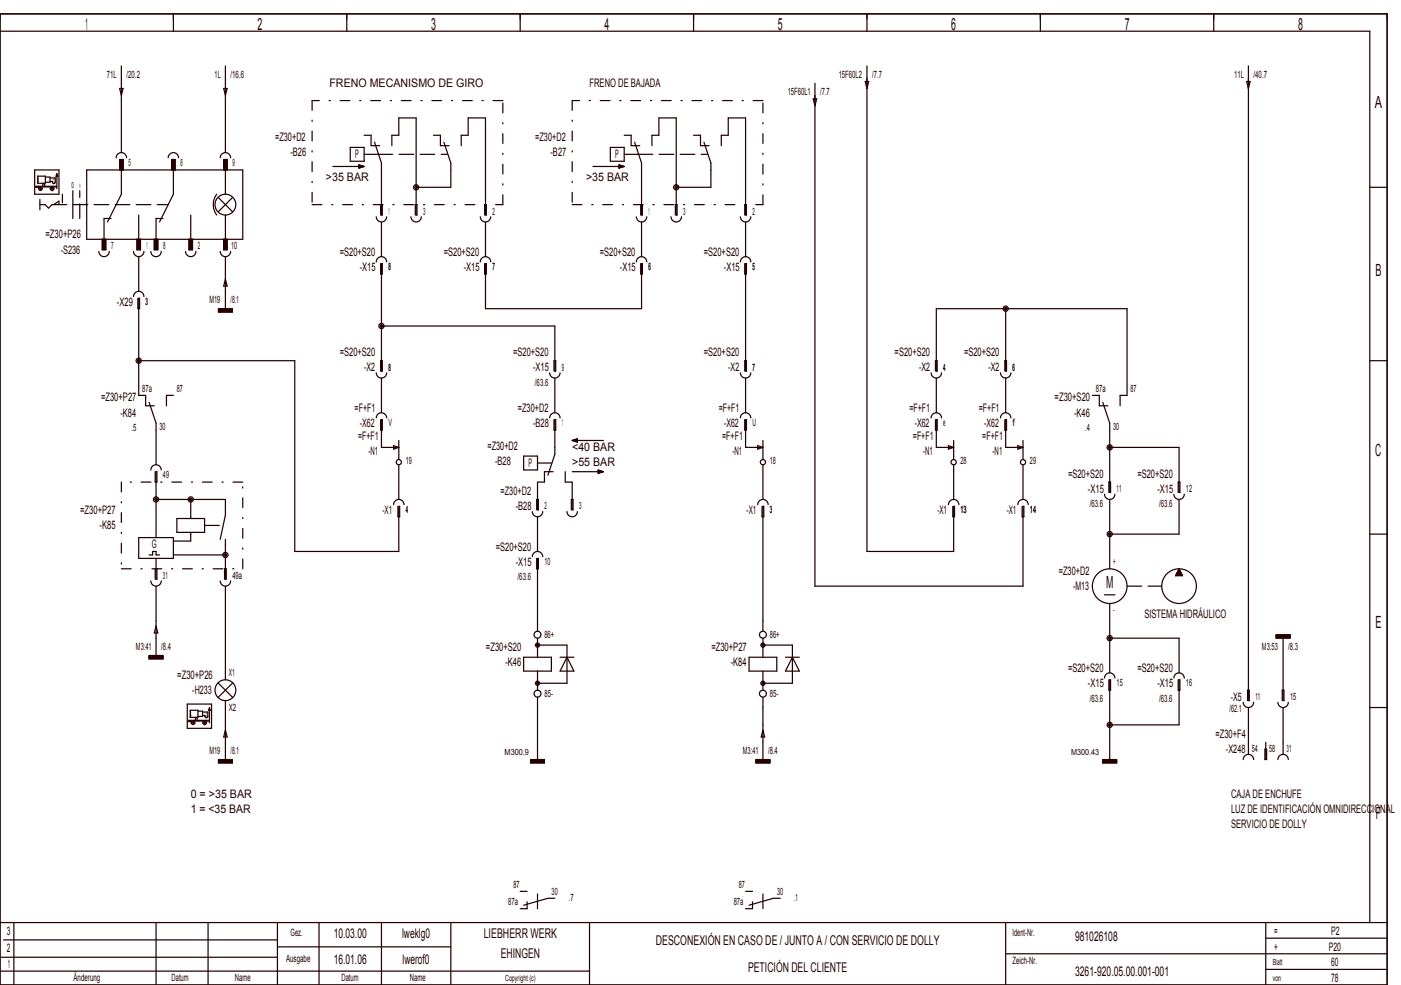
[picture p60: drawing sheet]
<svg xmlns="http://www.w3.org/2000/svg" width="404mm" height="284mm" viewBox="0 0 404 284" stroke-linecap="round" stroke-linejoin="round" font-family="sans-serif">
<defs><g id="words">
<g font-size="4.8" fill="#240000">
<text x="24.6" y="8.6">1</text>
<text x="74.3" y="8.6">2</text>
<text x="124.3" y="8.6">3</text>
<text x="174.3" y="8.6">4</text>
<text x="224.3" y="8.6">5</text>
<text x="274.3" y="8.6">6</text>
<text x="324.3" y="8.6">7</text>
<text x="374.3" y="8.6">8</text>
<text x="396.5" y="31.1">A</text>
<text x="396.7" y="79.6">B</text>
<text x="396.6" y="131.6">C</text>
<text x="319" y="169.6">M</text>
<text x="396.7" y="181.1">E</text>
<text x="396.8" y="236.1">F</text>
</g>
<g font-size="3.9" fill="#240000">
<text x="96.2" y="270.3">10.03.00</text>
<text x="116" y="270.3">lweklg0</text>
<text x="139.5" y="270.3">LIEBHERR WERK</text>
<text x="189.1" y="272.3">DESCONEXIÓN EN CASO DE / JUNTO A / CON SERVICIO DE DOLLY</text>
<text x="310" y="271.3">981026108</text>
<text x="96.2" y="277.8">16.01.06</text>
<text x="116.1" y="277.8">lwerof0</text>
<text x="144.4" y="276.3">EHINGEN</text>
<text x="215.7" y="280.3">PETICIÓN DEL CLIENTE</text>
<text x="310" y="281.3">3261­920.05.00.001­001</text>
</g>
<g font-size="3.4" fill="#240000">
<text x="95" y="25.1">FRENO MECANISMO DE GIRO</text>
<text x="170" y="25.1">FRENO DE BAJADA</text>
<text x="79.3" y="40.7">=Z30+D2</text>
<text x="154.3" y="40.7">=Z30+D2</text>
<text x="83.7" y="45.1">­B26</text>
<text x="102.4" y="45.6">P</text>
<text x="158.7" y="45.1">­B27</text>
<text x="177.4" y="45.6">P</text>
<text x="94" y="52.1">&gt;35 BAR</text>
<text x="169" y="52.1">&gt;35 BAR</text>
<text x="13.1" y="68.7">=Z30+P26</text>
<text x="17.5" y="73.1">­S236</text>
<text x="98" y="73.7">=S20+S20</text>
<text x="128" y="73.7">=S20+S20</text>
<text x="173" y="73.7">=S20+S20</text>
<text x="203" y="73.7">=S20+S20</text>
<text x="103.7" y="78.1">­X15</text>
<text x="133.7" y="78.1">­X15</text>
<text x="178.7" y="78.1">­X15</text>
<text x="208.7" y="78.1">­X15</text>
<text x="33.7" y="88.1">­X29</text>
<text x="98" y="102.7">=S20+S20</text>
<text x="105" y="107.1">­X2</text>
<text x="148" y="102.7">=S20+S20</text>
<text x="153.7" y="107.1">­X15</text>
<text x="203" y="102.7">=S20+S20</text>
<text x="210" y="107.1">­X2</text>
<text x="258" y="102.7">=S20+S20</text>
<text x="265" y="107.1">­X2</text>
<text x="278" y="102.7">=S20+S20</text>
<text x="285" y="107.1">­X2</text>
<text x="29.1" y="115.7">=Z30+P27</text>
<text x="102.2" y="118.7">=F+F1</text>
<text x="149.3" y="118.7">=Z30+D2</text>
<text x="207.2" y="118.7">=F+F1</text>
<text x="262.2" y="118.7">=F+F1</text>
<text x="282.2" y="118.7">=F+F1</text>
<text x="304.1" y="115.7">=Z30+S20</text>
<text x="34.7" y="120.1">­K84</text>
<text x="103.8" y="123.1">­X62</text>
<text x="153.7" y="123.1">­B28</text>
<text x="208.8" y="123.1">­X62</text>
<text x="263.8" y="123.1">­X62</text>
<text x="283.8" y="123.1">­X62</text>
<text x="309.7" y="120.1">­K46</text>
<text x="103.2" y="126.7">=F+F1</text>
<text x="106.2" y="131.1">­N1</text>
<text x="140.6" y="129.7">=Z30+D2</text>
<text x="165" y="130.1">&lt;40 BAR</text>
<text x="208.2" y="126.7">=F+F1</text>
<text x="211.2" y="131.1">­N1</text>
<text x="263.2" y="126.7">=F+F1</text>
<text x="266.2" y="131.1">­N1</text>
<text x="283.2" y="126.7">=F+F1</text>
<text x="286.2" y="131.1">­N1</text>
<text x="142.8" y="134.1">­B28</text>
<text x="152.4" y="134.6">P</text>
<text x="165" y="134.4">&gt;55 BAR</text>
<text x="308" y="137.7">=S20+S20</text>
<text x="328" y="137.7">=S20+S20</text>
<text x="144.3" y="142.7">=Z30+D2</text>
<text x="313.7" y="142.1">­X15</text>
<text x="333.7" y="142.1">­X15</text>
<text x="23.1" y="148.2">=Z30+P27</text>
<text x="110.3" y="148.1">­X1</text>
<text x="148.7" y="147.1">­B28</text>
<text x="215.3" y="148.1">­X1</text>
<text x="270.3" y="148.1">­X1</text>
<text x="290.3" y="148.1">­X1</text>
<text x="28.7" y="152.6">­K85</text>
<text x="43.8" y="158.1">G</text>
<text x="143" y="158.7">=S20+S20</text>
<text x="148.7" y="163.1">­X15</text>
<text x="305.3" y="165.7">=Z30+D2</text>
<text x="309.5" y="170.1">­M13</text>
<text x="330" y="178.1">SISTEMA HIDRÁULICO</text>
<text x="140.1" y="187.7">=Z30+S20</text>
<text x="205.1" y="187.7">=Z30+P27</text>
<text x="51.1" y="195.7">=Z30+P26</text>
<text x="145.7" y="192.1">­K46</text>
<text x="210.7" y="192.1">­K84</text>
<text x="308" y="193.7">=S20+S20</text>
<text x="328" y="193.7">=S20+S20</text>
<text x="55.5" y="200.1">­H233</text>
<text x="313.7" y="198.1">­X15</text>
<text x="333.7" y="198.1">­X15</text>
<text x="354.9" y="202.1">­X5</text>
<text x="350.5" y="212.7">=Z30+F4</text>
<text x="353.5" y="217.1">­X248</text>
<text x="55" y="230.1">0 = &gt;35 BAR</text>
<text x="355" y="230.1">CAJA DE ENCHUFE</text>
<text x="55" y="234.4">1 = &lt;35 BAR</text>
<text x="355" y="234.4">LUZ DE IDENTIFICACIÓN OMNIDIRECCIONAL</text>
<text x="355" y="238.6">SERVICIO DE DOLLY</text>
<text x="2" y="269.6">3</text>
<text x="367.5" y="269.6">=</text>
<text x="383.8" y="269.6">P2</text>
<text x="2" y="274.6">2</text>
<text x="367.5" y="274.1">+</text>
<text x="383.2" y="274.1">P20</text>
<text x="2.2" y="279.1">1</text>
<text x="383.9" y="278.6">60</text>
<text x="383.9" y="283.1">78</text>
</g>
<g font-size="2.9" fill="#240000">
<text x="30.8" y="22.4">71L</text>
<text x="36.5" y="22.4">/20.2</text>
<text x="61.9" y="22.4">1L</text>
<text x="66.5" y="22.4">/16.6</text>
<text x="241.9" y="22.4">15F60L2</text>
<text x="251.5" y="22.4">/7.7</text>
<text x="355.9" y="22.4">11L</text>
<text x="361.5" y="22.4">/40.7</text>
<text x="227.1" y="27.4">15F60L1</text>
<text x="236.5" y="27.4">/7.7</text>
<text x="37.1" y="47.9">5</text>
<text x="52.1" y="47.9">6</text>
<text x="67.1" y="47.9">9</text>
<text x="112" y="61.9">1</text>
<text x="122" y="61.9">3</text>
<text x="142" y="61.9">2</text>
<text x="187" y="61.9">1</text>
<text x="197" y="61.9">3</text>
<text x="217" y="61.9">2</text>
<text x="32.1" y="71.9">7</text>
<text x="42.3" y="71.9">1</text>
<text x="47.1" y="71.9">8</text>
<text x="57.1" y="71.9">2</text>
<text x="66.6" y="71.9">10</text>
<text x="112" y="77.9">8</text>
<text x="142" y="77.9">7</text>
<text x="187" y="77.9">6</text>
<text x="217" y="77.9">5</text>
<text x="42" y="87.9">3</text>
<text x="60.4" y="87.4">M19</text>
<text x="66.5" y="87.4">/8.1</text>
<text x="112" y="106.9">8</text>
<text x="162" y="106.9">9</text>
<text x="217" y="106.9">7</text>
<text x="272" y="106.9">4</text>
<text x="292" y="106.9">6</text>
<text x="41" y="113">87a</text>
<text x="51" y="113">87</text>
<text x="154.3" y="111.3">/63.6</text>
<text x="316" y="113">87a</text>
<text x="326" y="113">87</text>
<text x="37.9" y="124.3">.5</text>
<text x="46" y="123.9">30</text>
<text x="112" y="122.9">V</text>
<text x="162" y="122.9">1</text>
<text x="217" y="122.9">U</text>
<text x="272" y="122.9">e</text>
<text x="292" y="122.9">f</text>
<text x="312.9" y="124.3">.4</text>
<text x="321" y="123.9">30</text>
<text x="47" y="137.9">49</text>
<text x="117" y="133.9">19</text>
<text x="222" y="133.9">18</text>
<text x="277" y="133.9">28</text>
<text x="297" y="133.9">29</text>
<text x="322" y="141.9">11</text>
<text x="342" y="141.9">12</text>
<text x="117" y="147.9">4</text>
<text x="157" y="146.9">2</text>
<text x="167" y="146.9">3</text>
<text x="222" y="147.9">3</text>
<text x="277" y="147.9">13</text>
<text x="297" y="147.9">14</text>
<text x="314.3" y="146.3">/63.6</text>
<text x="334.3" y="146.3">/63.6</text>
<text x="47" y="166.9">31</text>
<text x="67" y="166.9">49a</text>
<text x="149.3" y="167.3">/63.6</text>
<text x="157" y="162.9">10</text>
<text x="321" y="163">+</text>
<text x="321" y="176.8">­</text>
<text x="157" y="183.9">86+</text>
<text x="222" y="183.9">86+</text>
<text x="39.2" y="187.4">M3:41</text>
<text x="46.5" y="187.4">/8.4</text>
<text x="363.9" y="187.4">M3:53</text>
<text x="371.5" y="187.4">/8.3</text>
<text x="66" y="194.9">X1</text>
<text x="322" y="197.9">15</text>
<text x="342" y="197.9">16</text>
<text x="157" y="200.9">85­</text>
<text x="222" y="200.9">85­</text>
<text x="314.3" y="202.3">/63.6</text>
<text x="334.3" y="202.3">/63.6</text>
<text x="362" y="201.9">11</text>
<text x="372" y="201.9">15</text>
<text x="66" y="204.9">X2</text>
<text x="354.5" y="205.4">/62.1</text>
<text x="60.4" y="217.4">M19</text>
<text x="66.5" y="217.4">/8.1</text>
<text x="214.2" y="217.4">M3:41</text>
<text x="221.5" y="217.4">/8.4</text>
<text x="361" y="216.9">54</text>
<text x="366" y="216.9">58</text>
<text x="371" y="216.9">31</text>
<text x="148.1" y="256">87</text>
<text x="159.1" y="258">30</text>
<text x="213.1" y="256">87</text>
<text x="224.1" y="258">30</text>
<text x="146.6" y="261">87a</text>
<text x="164" y="259.9">.7</text>
<text x="211.6" y="261">87a</text>
<text x="229" y="259.9">.1</text>
<text x="83.8" y="269.9">Gez.</text>
<text x="292" y="269.9">Ident­Nr.</text>
<text x="82.5" y="277.4">Ausgabe</text>
<text x="292" y="277.9">Zeich­Nr.</text>
<text x="21.2" y="282.9">Änderung</text>
<text x="49.5" y="282.9">Datum</text>
<text x="67.7" y="282.9">Name</text>
<text x="98.5" y="282.9">Datum</text>
<text x="118.2" y="282.9">Name</text>
</g>
<g font-size="2.4" fill="#240000">
<text x="20.6" y="54.3">0</text>
<text x="145.5" y="217.8">M300.9</text>
<text x="308.9" y="217.8">M300.43</text>
<text x="367" y="278.3">Blatt</text>
<text x="145.7" y="282.8">Copyright (c)</text>
<text x="367" y="282.8">von</text>
</g>
<text font-size="1.8" fill="#240000" x="22.9" y="54.3">I</text>
</g></defs>
<g fill="none" stroke="#240000" stroke-width=".35">
<path d="M0 4h400v280h-400zM0 9h395v257M35 19v25M50 4v5M65 19v25M100 4v5M150 4v5M200 4v5M250 19v140h25v-13h.2v3h-.4v-3M250 4v5M300 4v5M350 4v5"/>
<path d="M360 19v183h.2v-3h-.4v3M34.5 25.5h1l-.5 2zM64.5 25.5h1l-.5 2zM105 39h2v3h2.5M125 39h2v3h2.5M180 39h2v3h2.5M200 39h2v3h2.5M234.5 28.5h1l-.5 2zM235 24v145h60v-23h.2v3h-.5v-3M249.5 23.5h1l-.5 2zM359.5 23.5h1l-.5 2zM10 49h7v7h-7z"/>
<path d="M10.8 50.8h2.3v2h-2.3l.2-.4-.2-.2zM11 53.7v.3h-.7v-.3h6v.2h-5.5M11.5 57.5v3M12.4 53.7v-.6l.2-.3 .3 .3v.6M13.1 51.1h1.3v1.5h-1.3M14.4 51.3h1.5v1.3l-.4 .4-.3-.2-.1-.5h-.7M15.5 59l1.5-1v1M16.4 50.1v4.3M16.4 50.1l.3 .7h-.6zM18 56v2.5M21 55v8M25 49h45v20h-45z"/>
<path d="M33.5 45.5a1.5 1.5 0 0 1 1.5-1.5 1.5 1.5 0 0 1 1.5 1.5M34.5 49v-3h1v3M35 49v7l-4 8M48.5 45.5a1.5 1.5 0 0 1 1.5-1.5 1.5 1.5 0 0 1 1.5 1.5M49.5 49v-3h1v3M50 49v7l-4 8M62.5 56a5 5 0 0 0 0 6M63 57l4 4M63.5 45.5a1.5 1.5 0 0 1 1.5-1.5 1.5 1.5 0 0 1 1.5 1.5M64.5 49v-3h1v3M65 49v7M67 57l-4 4"/>
<path d="M96 48h9M101 42.5h4v4h-4zM103.5 47.5l1.5 .5-1.5 .5zM103.5 47.9l.4 .1-.4 .1M103.5 47.8l.9 .2-.9 .2M103.5 47.7l1.2 .3-1.2 .3M103.5 47.6l1.4 .4-1.4 .4M108 41l2 6v15h.3v-3h-.5v3M113 42v-3h2v-5h5v28h.2v-3h-.5v3M128 41l2 6v7h-10M133 42v-3h2v-5h5v28h.3v-3h-.6v3M171 48h9"/>
<path d="M176 42.5h4v4h-4zM178.5 47.5l1.5 .5-1.5 .5zM178.5 47.9l.4 .1-.4 .1M178.5 47.8l.9 .2-.9 .2M178.5 47.7l1.2 .3-1.2 .3M178.5 47.6l1.4 .4-1.4 .4M183 41l2 6v15h.2v-3h-.4v3M188 42v-3h2v-5h5v28h.3v-3h-.6v3M203 41l2 6v7h-10M208 42v-3h2v-5h5v28h.2v-3h-.4v3M395 54h5M28.5 72.5a1.5 1.5 0 0 0 1.5 1.5 1.5 1.5 0 0 0 1.5-1.5"/>
<path d="M29.5 69v3h1v-3M32 63h-2v6M38.5 72.5a1.5 1.5 0 0 0 1.5 1.5 1.5 1.5 0 0 0 1.5-1.5M39.5 69v3h1v-3M40 62v7M40 74v10M43.5 72.5a1.5 1.5 0 0 0 1.5 1.5 1.5 1.5 0 0 0 1.5-1.5M44.5 69v3h1v-3M47 63h-2v6M53.5 72.5a1.5 1.5 0 0 0 1.5 1.5 1.5 1.5 0 0 0 1.5-1.5M54.5 69v3h1v-3M55 62v7"/>
<path d="M63.5 72.5a1.5 1.5 0 0 0 1.5 1.5 1.5 1.5 0 0 0 1.5-1.5M64.5 69v3h1v-3M65 62v7M65 74v15M108.5 62.5a1.5 1.5 0 0 0 1.5 1.5 1.5 1.5 0 0 0 1.5-1.5M108.5 75.5a1.5 1.5 0 0 1 1.5-1.5 1.5 1.5 0 0 1 1.5 1.5M109.8 76v3h.5v-3h-.3v31h.3v-3h-.5v3M110 64v10M118.5 62.5a1.5 1.5 0 0 0 1.5 1.5 1.5 1.5 0 0 0 1.5-1.5M138.5 62.5a1.5 1.5 0 0 0 1.5 1.5 1.5 1.5 0 0 0 1.5-1.5M138.5 75.5a1.5 1.5 0 0 1 1.5-1.5 1.5 1.5 0 0 1 1.5 1.5M139.7 76v3h.6v-3h-.3v13h45v-13h.2v3h-.4v-3"/>
<path d="M140 64v10M183.5 62.5a1.5 1.5 0 0 0 1.5 1.5 1.5 1.5 0 0 0 1.5-1.5M183.5 75.5a1.5 1.5 0 0 1 1.5-1.5 1.5 1.5 0 0 1 1.5 1.5M185 64v10M193.5 62.5a1.5 1.5 0 0 0 1.5 1.5 1.5 1.5 0 0 0 1.5-1.5M213.5 62.5a1.5 1.5 0 0 0 1.5 1.5 1.5 1.5 0 0 0 1.5-1.5M213.5 75.5a1.5 1.5 0 0 1 1.5-1.5 1.5 1.5 0 0 1 1.5 1.5M214.8 76v3h.4v-3h-.2v31h.2v-3h-.4v3M215 64v10M38.5 85.5a1.5 1.5 0 0 1 1.5-1.5 1.5 1.5 0 0 1 1.5 1.5M39.8 86v3h.5v-3h-.3v28h2v3h2.5M63 89h4v1h-4z"/>
<path d="M63 89.9h4M63 89.8h4M63 89.7h4M63 89.6h4M63 89.5h4M63 89.4h4M63 89.3h4M63 89.2h4M63 89.1h4M65 80.5l.5 2h-1zM110 94h50v13h.3v-3h-.6v3M290 89v18h.3v-3h-.5v3"/>
<path d="M40 104h45v55h30v-13h.2v3h-.4v-3M43 116l2 6v12M50 114h-2v3M108.5 107.5a1.5 1.5 0 0 0 1.5 1.5 1.5 1.5 0 0 0 1.5-1.5M110 109v10M158.5 107.5a1.5 1.5 0 0 0 1.5 1.5 1.5 1.5 0 0 0 1.5-1.5M160 109v10M213.5 107.5a1.5 1.5 0 0 0 1.5 1.5 1.5 1.5 0 0 0 1.5-1.5M215 109v10M268.5 107.5a1.5 1.5 0 0 0 1.5 1.5 1.5 1.5 0 0 0 1.5-1.5M269.8 107v-3h.4v3h-.2v-18h55v25h-2v3M270 109v10"/>
<path d="M288.5 107.5a1.5 1.5 0 0 0 1.5 1.5 1.5 1.5 0 0 0 1.5-1.5M290 109v10M315 114h2v3h2.5M318 116l2 6v20h.3v-3h-.5v3M395 104h5M43.5 135.5a1.5 1.5 0 0 1 1.5-1.5 1.5 1.5 0 0 1 1.5 1.5M44.8 136v3h.4v-3h-.2v19M108.5 120.5a1.5 1.5 0 0 1 1.5-1.5 1.5 1.5 0 0 1 1.5 1.5M109.8 121v3h.5v-3h-.3v8h5M113.5 128.5l1.5 .5-1.5 .5zM115 127v5.5M115 134v10"/>
<path d="M151 131.5h4v4h-4zM158.5 120.5a1.5 1.5 0 0 1 1.5-1.5 1.5 1.5 0 0 1 1.5 1.5M159.5 136h-2.5v3h-2v8h.2v-3h-.5v3M159.7 121v3h.6v-3h-.3v10l-2 6M163 136v3h2v8h.3v-3h-.5v3M165 136h9M165 127l1.5-.5v1zM165 127h9M166.5 126.9l-.4 .1 .4 .1M166.5 126.8l-.9 .2 .9 .2M166.5 126.7l-1.2 .3 1.2 .3M166.5 126.6l-1.4 .4 1.4 .4"/>
<path d="M172.5 135.5l1.5 .5-1.5 .5zM172.5 135.9l.4 .1-.4 .1M172.5 135.8l.9 .2-.9 .2M172.5 135.7l1.2 .3-1.2 .3M172.5 135.6l1.4 .4-1.4 .4M213.5 120.5a1.5 1.5 0 0 1 1.5-1.5 1.5 1.5 0 0 1 1.5 1.5M214.8 121v3h.4v-3h-.2v8h5M218.5 128.5l1.5 .5-1.5 .5zM220 127v5.5M220 134v10M268.5 120.5a1.5 1.5 0 0 1 1.5-1.5 1.5 1.5 0 0 1 1.5 1.5M269.8 121v3h.4v-3h-.2v8h5"/>
<path d="M273.5 128.5l1.5 .5-1.5 .5zM275 127v5.5M275 134v10M288.5 120.5a1.5 1.5 0 0 1 1.5-1.5 1.5 1.5 0 0 1 1.5 1.5M289.8 121v3h.5v-3h-.3v8h5M293.5 128.5l1.5 .5-1.5 .5zM295 127v5.5M295 134v10M320 129h20v13h.3v-3h-.5v3M40 155h10v6h-10zM45 144h20v4.5l-1.5 7M51 149.5h8v4h-8z"/>
<path d="M55 144v5.5M55 153.5v2.5h-5M65 155.5v11.5h.2v-3h-.5v3M113.5 145.5a1.5 1.5 0 0 1 1.5-1.5 1.5 1.5 0 0 1 1.5 1.5M153.5 147.5a1.5 1.5 0 0 0 1.5 1.5 1.5 1.5 0 0 0 1.5-1.5M155 149v10M163.5 147.5a1.5 1.5 0 0 0 1.5 1.5 1.5 1.5 0 0 0 1.5-1.5M218.5 145.5a1.5 1.5 0 0 1 1.5-1.5 1.5 1.5 0 0 1 1.5 1.5M219.8 146v3h.4v-3h-.2v36M273.5 145.5a1.5 1.5 0 0 1 1.5-1.5 1.5 1.5 0 0 1 1.5 1.5M293.5 145.5a1.5 1.5 0 0 1 1.5-1.5 1.5 1.5 0 0 1 1.5 1.5M318.5 142.5a1.5 1.5 0 0 0 1.5 1.5 1.5 1.5 0 0 0 1.5-1.5"/>
<path d="M320 144v20M338.5 142.5a1.5 1.5 0 0 0 1.5 1.5 1.5 1.5 0 0 0 1.5-1.5M340 144v10h-20M395 154h5M43 160h1v-1h1v1h1M43.5 167.5a1.5 1.5 0 0 0 1.5 1.5 1.5 1.5 0 0 0 1.5-1.5M45 161v6h.2v-3h-.4v3M45 169v20M50 160h15M63.5 167.5a1.5 1.5 0 0 0 1.5 1.5 1.5 1.5 0 0 0 1.5-1.5M65 169v27M153.5 160.5a1.5 1.5 0 0 1 1.5-1.5 1.5 1.5 0 0 1 1.5 1.5"/>
<path d="M154.7 161v3h.5v-3h-.2v21M318.5 171.5h3M320 174v20M339.1 165.9h1.8M339.1 165.8h1.8M339.2 165.7h1.6M339.2 165.6h1.6M339.3 165.5h1.4M339.3 165.4h1.4M339.4 165.3h1.2M339.4 165.2h1.2M339.5 165.1h1"/>
<path d="M339.5 165h1M339.6 164.9h.8M339.6 164.8h.8M339.7 164.7h.6M339.7 164.6h.6M339.8 164.5h.4M339.8 164.4h.4M339.9 164.3h.2M339.9 164.2h.2M340 164l1 2h-2zM43 189h4v1h-4zM43 189.9h4"/>
<path d="M43 189.8h4M43 189.7h4M43 189.6h4M43 189.5h4M43 189.4h4M43 189.3h4M43 189.2h4M43 189.1h4M45 180.5l.5 2h-1zM62.9 196.9l4.2 4.2M67.1 196.9l-4.2 4.2M151 189.5h8v4h-8z"/>
<path d="M155 186h8.5v11h-8.5M155 184v5.5M155 193.5v5.5M161.5 189.5h4M163.5 189.5l2 4h-4zM216 189.5h8v4h-8zM220 184v5.5M220 193.5v5.5M220 186h8.5v11h-8.5M226.5 189.5h4M228.5 189.5l2 4h-4zM318.5 195.5a1.5 1.5 0 0 1 1.5-1.5 1.5 1.5 0 0 1 1.5 1.5"/>
<path d="M319.8 196v3h.5v-3h-.3v23M320 184h20v10M338.5 195.5a1.5 1.5 0 0 1 1.5-1.5 1.5 1.5 0 0 1 1.5 1.5M339.8 196v3h.5v-3h-.3v13h-20M368 183h4v1h-4zM368 183.1h4M368 183.2h4M368 183.3h4M368 183.4h4M368 183.5h4M368 183.6h4M368 183.7h4"/>
<path d="M368 183.8h4M368 183.9h4M370 184v18h.3v-3h-.6v3M54 203h7v7h-7zM54.8 204.8h2.3v2h-2.3l.2-.4-.2-.2zM55 207.7v.3h-.7v-.3h6v.2h-5.5M56.4 207.7v-.6l.2-.3 .3 .3v.6M57.1 205.1h1.3v1.5h-1.3M58.4 205.3h1.5v1.3l-.4 .4-.3-.2-.1-.5h-.7M60.4 204.1v4.3M60.4 204.1l.3 .7h-.6zM63 219h4v1h-4z"/>
<path d="M63 219.9h4M63 219.8h4M63 219.7h4M63 219.6h4M63 219.5h4M63 219.4h4M63 219.3h4M63 219.2h4M63 219.1h4M65 202v17M65 210.5l.5 2h-1zM153 219h4v1h-4z"/>
<path d="M153 219.9h4M153 219.8h4M153 219.7h4M153 219.6h4M153 219.5h4M153 219.4h4M153 219.3h4M153 219.2h4M153 219.1h4M155 201v18M218 219h4v1h-4zM218 219.9h4"/>
<path d="M218 219.8h4M218 219.7h4M218 219.6h4M218 219.5h4M218 219.4h4M218 219.3h4M218 219.2h4M218 219.1h4M220 210.5l.5 2h-1zM220 201v18M318 219h4v1h-4zM318 219.9h4"/>
<path d="M318 219.8h4M318 219.7h4M318 219.6h4M318 219.5h4M318 219.4h4M318 219.3h4M318 219.2h4M318 219.1h4M358.5 202.5a1.5 1.5 0 0 0 1.5 1.5 1.5 1.5 0 0 0 1.5-1.5M358.5 219a1.5 1.5 0 0 1 1.5-1.5 1.5 1.5 0 0 1 1.5 1.5M360 204v13.5M364.8 216h.4v3h-.4z"/>
<path d="M365 214v5M368.5 202.5a1.5 1.5 0 0 0 1.5 1.5 1.5 1.5 0 0 0 1.5-1.5M368.5 219a1.5 1.5 0 0 1 1.5-1.5 1.5 1.5 0 0 1 1.5 1.5M370 204v13.5M395 204h5M150 257h2M160 259h-2l-7 2M215 257h2M225 259h-2l-7 2M0 276h80M0 266h400M1 271h79"/>
<path d="M4 266v18M45 266v18M60 266v18M80 266v18M80 273h50M92 266v18M110 266v18M130 266v18M152 260v2h-2M170 266v18M217 260v2h-2M290 266v18"/>
<path d="M290 275h110M365 266v18M365 279.5h35M365 270.5h35M0 280h170"/>
<circle cx="11.7" cy="54.4" r=".5"/>
<circle cx="15" cy="54.4" r=".51"/>
<circle cx="15.5" cy="51.7" r=".04"/>
<circle cx="15.5" cy="52.5" r=".03"/>
<circle cx="65" cy="59" r="3"/>
<circle cx="120" cy="54" r=".75"/>
<circle cx="120" cy="54" r=".38"/>
<circle cx="195" cy="54" r=".75"/>
<circle cx="195" cy="54" r=".38"/>
<circle cx="110" cy="94" r=".75"/>
<circle cx="110" cy="94" r=".38"/>
<circle cx="290" cy="89" r=".75"/>
<circle cx="290" cy="89" r=".38"/>
<circle cx="40" cy="104" r=".75"/>
<circle cx="40" cy="104" r=".38"/>
<circle cx="115" cy="133.2" r=".75"/>
<circle cx="220" cy="133.2" r=".75"/>
<circle cx="275" cy="133.2" r=".75"/>
<circle cx="295" cy="133.2" r=".75"/>
<circle cx="320" cy="129" r=".75"/>
<circle cx="320" cy="129" r=".38"/>
<circle cx="45" cy="144" r=".75"/>
<circle cx="45" cy="144" r=".38"/>
<circle cx="55" cy="144" r=".75"/>
<circle cx="55" cy="144" r=".38"/>
<circle cx="65" cy="160" r=".75"/>
<circle cx="320" cy="154" r=".75"/>
<circle cx="320" cy="154" r=".38"/>
<circle cx="65" cy="160" r=".38"/>
<circle cx="320" cy="169" r="5"/>
<circle cx="340" cy="169" r="5"/>
<circle cx="65" cy="199" r="3"/>
<circle cx="155" cy="200" r="1"/>
<circle cx="155" cy="183" r="1"/>
<circle cx="155" cy="197" r=".6"/>
<circle cx="155" cy="186" r=".6"/>
<circle cx="155" cy="197" r=".3"/>
<circle cx="155" cy="186" r=".3"/>
<circle cx="220" cy="200" r="1"/>
<circle cx="220" cy="183" r="1"/>
<circle cx="220" cy="197" r=".6"/>
<circle cx="220" cy="186" r=".6"/>
<circle cx="220" cy="197" r=".3"/>
<circle cx="220" cy="186" r=".3"/>
<circle cx="320" cy="184" r=".75"/>
<circle cx="320" cy="184" r=".38"/>
<circle cx="55.7" cy="208.4" r=".5"/>
<circle cx="59" cy="208.4" r=".51"/>
<circle cx="59.5" cy="205.7" r=".04"/>
<circle cx="59.5" cy="206.5" r=".03"/>
<circle cx="320" cy="209" r=".75"/>
<circle cx="320" cy="209" r=".38"/>
</g>
<g fill="none" stroke="#240000" stroke-width=".35" stroke-dasharray="4.2 1.8">
<path d="M11.5 59h1.5M13 59l1 1M15 59h33.5M105 44.5h4M109 44.5h20M180 44.5h4M184 44.5h20M14 60l1-1M23 63v-8M155 133.5h4M59 151.5h5.5M325 169h10"/>
<path d="M155 262v-6M220 262v-6"/>
</g>
<g fill="#240000" stroke="#240000" stroke-width=".35">
<path d="M34.5 46h1v3h-1z"/>
<path d="M44.5 69h1v3h-1z"/>
<path d="M29.5 69h1v3h-1z"/>
<path d="M54.5 69h1v3h-1z"/>
<path d="M49.5 46h1v3h-1z"/>
<path d="M64.5 46h1v3h-1z"/>
<path d="M64.5 69h1v3h-1z"/>
<path d="M39.5 69h1v3h-1z"/>
</g>
<g fill="none" stroke="#240000" stroke-width=".35" stroke-dasharray="2.8 2.8 .4 2.8">
<path d="M90 29v30M145 29h-55M165 29v30M220 29h-55M11.1 54.4h1.1M11.7 54.9v-1M14.5 54.4h1.1M15 55v-1.1M90 59h55M145 59v-30M165 59h55M220 59v-30"/>
<path d="M35 139v25M70 139h-35M35 164h35M70 164v-25M55.1 208.4h1.1M55.7 208.9v-1M58.5 208.4h1.1M59 209v-1.1"/>
</g>
<use href="#words"/>
</svg>
